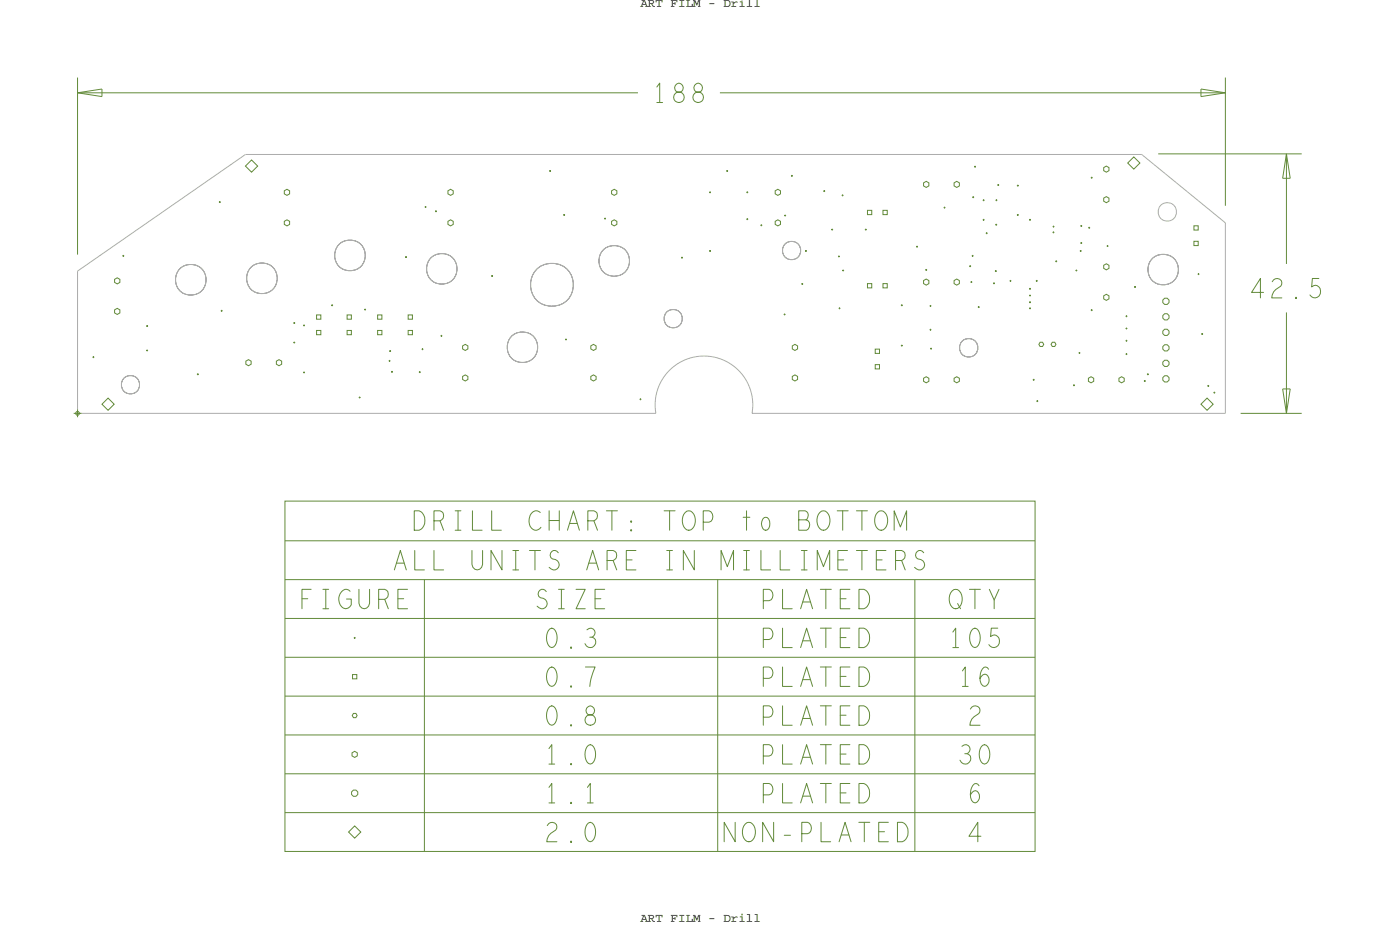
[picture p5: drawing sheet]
<svg xmlns="http://www.w3.org/2000/svg" width="229mm" height="152mm" viewBox="0 0 229 152" stroke-linecap="round" stroke-linejoin="round" font-family="sans-serif">
<defs><g id="words">
<g font-size="3.2" fill="#638b3a">
<text x="86.6" y="86.8">CHART:</text>
<text x="121.4" y="86.8">to</text>
<text x="96.3" y="93.3">ARE</text>
<text x="49" y="99.7">FIGURE</text>
<text x="89.2" y="106.1">0.3</text>
<text x="89.2" y="125.1">1.0</text>
<text x="89.2" y="131.5">1.1</text>
</g>
<g font-size="2.1">
<text x="104.9" y="1.2">ART FILM - Drill</text>
<text x="104.9" y="150.9">ART FILM - Drill</text>
</g>
</g></defs>
<!-- layer: Board Outline -->
<g fill="none" stroke="#638b3a" stroke-width=".16">
<path d="M12.7 15.2h91.8zM12.7 15.2l4 .6zM12.7 15.2l4-.6zM12.7 12.7v29zM16.7 14.6v1.2zM117.9 15.2h82.8zM196.7 14.6v1.2zM196.7 14.6l4 .6zM196.7 15.8l4-.6zM200.7 12.7v21zM189.7 25.2h23.5zM210.1 29.2h1.2z"/>
<path d="M210.7 25.2l-.6 4zM210.7 25.2l.6 4zM210.7 25.2v18zM210.7 51.2v16.5zM203.2 67.7h10zM210.1 63.7h1.2zM210.1 63.7l.6 4zM211.3 63.7l-.6 4z"/>
</g>
<g fill="none" stroke="#acacac" stroke-width=".16">
<path d="M40.2 25.3h146.8zM187 25.3l13.7 11.2zM200.7 36.5v31.2zM12.7 44.4l27.5-19.1zM12.7 44.4v23.3zM12.7 67.7h94.7zM107.4 67.7a8 8 0 0 1 7.9-9.4 8 8 0 0 1 7.9 9.4M123.2 67.7h.1zM123.3 67.7h77.4z"/>
<circle cx="191.2" cy="34.7" r="1.51"/>
<circle cx="31.2" cy="45.8" r="2.52"/>
<circle cx="42.9" cy="45.6" r="2.52"/>
<circle cx="57.3" cy="41.9" r="2.52"/>
<circle cx="72.4" cy="44.1" r="2.51"/>
<circle cx="85.6" cy="56.9" r="2.51"/>
<circle cx="90.4" cy="46.7" r="3.5"/>
<circle cx="100.6" cy="42.8" r="2.52"/>
<circle cx="110.3" cy="52.2" r="1.5"/>
<circle cx="129.6" cy="41" r="1.5"/>
<circle cx="158.7" cy="57" r="1.51"/>
<circle cx="190.5" cy="44.2" r="2.51"/>
<circle cx="21.4" cy="63" r="1.5"/>
</g>
<!-- layer: Nets -->
<g fill="none" stroke="#638b3a" stroke-width=".16">
<path d="M35.8 33.1h.3M36 33v.3M40.2 27.2l1-1 1 1-1 1zM46.6 31.3l.4-.3 .4 .3v.5l-.4 .2-.4-.2zM46.6 36.3l.4-.3 .4 .3v.5l-.4 .2-.4-.2zM69.5 33.9h.3M69.7 33.8v.3M71.2 34.6h.3M71.4 34.5v.3M73.4 36.3l.4-.3 .4 .3v.5l-.4 .2-.4-.2zM73.4 31.3l.4-.3 .4 .3v.5l-.4 .2-.4-.2zM89.9 28h.3"/>
<path d="M90.1 27.9v.3M92.2 35.2h.3M92.4 35.1v.3M98.9 35.8h.3M99.1 35.7v.3M100.2 31.3l.4-.3 .4 .3v.5l-.4 .2-.4-.2zM100.2 36.3l.4-.3 .4 .3v.5l-.4 .2-.4-.2zM116.1 31.5h.3M116.3 31.4v.3M118.9 28h.3M119.1 27.9v.3M122.2 31.5h.3"/>
<path d="M122.2 35.9h.3M122.4 31.4v.3M122.4 35.8v.3M124.5 36.9h.4M124.7 36.8v.3M127 36.3l.4-.3 .4 .3v.5l-.4 .2-.4-.2zM127 31.3l.4-.3 .4 .3v.5l-.4 .2-.4-.2zM128.4 35.3h.4M128.6 35.2v.3M129.5 28.8h.3M129.7 28.7v.3M134.8 31.3h.3"/>
<path d="M135 31.2v.3M136.2 37.6h.3M136.3 37.5v.3M137.9 32h.2M138 31.9v.3M141.6 37.6h.3M141.8 37.5v.3M142.1 34.5h.7v.7h-.7zM144.6 34.5h.7v.7h-.7zM151.3 30l.4-.3 .4 .3v.5l-.4 .2-.4-.2zM154.5 34h.4M154.7 33.9v.3"/>
<path d="M156.3 30l.4-.3 .4 .3v.5l-.4 .2-.4-.2zM159.2 32.3h.3M159.4 32.2v.3M159.5 27.3h.3M159.7 27.2v.3M160.9 36h.3M160.9 32.8h.3M161.1 32.7v.3M161.1 35.9v.3M161.4 38.2h.3M161.6 38.1v.3M163 36.8h.3"/>
<path d="M163 32.8h.3M163.2 36.7v.3M163.2 32.7v.3M163.3 30.3h.4M163.5 30.2v.3M166.5 30.4h.4M166.5 35.2h.4M166.7 30.3v.3M166.7 35.1v.3M168.6 36h.2M168.7 35.9v.3M172.4 38.1h.3"/>
<path d="M172.4 37.1h.3M172.5 37.9v.3M172.5 37v.3M176.9 37h.3M176.9 39.8h.3M177.1 36.9v.3M177.1 39.7v.3M178.2 37.3h.3M178.4 37.2v.3M178.6 29.1h.3M178.8 29v.3M180.8 32.5l.4-.3 .4 .3v.5l-.4 .2-.4-.2z"/>
<path d="M180.8 27.5l.4-.3 .4 .3v.5l-.4 .2-.4-.2zM185.7 25.7l1 1-1 1-1-1zM195.5 37h.7v.7h-.7zM195.5 39.5h.7v.7h-.7zM15.1 58.5h.3M15.3 58.4v.3M18.8 45.8l.4-.3 .4 .3v.5l-.4 .2-.4-.2zM18.8 50.8l.4-.3 .4 .3v.5l-.4 .2-.4-.2zM20 41.9h.3M20.2 41.8v.3M23.9 53.4h.3M23.9 57.4h.3"/>
<path d="M24.1 53.3v.3M24.1 57.3v.3M36.1 50.9h.3M36.3 50.8v.3M40.3 59.2l.4-.3 .4 .3v.5l-.4 .2-.4-.2zM45.3 59.2l.4-.3 .4 .3v.5l-.4 .2-.4-.2zM48 52.9h.3M48 56.1h.3M48.2 52.8v.3M48.2 56v.3M49.6 53.3h.4M49.8 53.2v.3"/>
<path d="M51.8 54.1h.7v.7h-.7zM51.8 51.6h.7v.7h-.7zM54.3 50h.2M54.4 49.9v.3M56.8 54.1h.7v.7h-.7zM56.8 51.6h.7v.7h-.7zM59.6 50.7h.3M59.8 50.6v.3M61.8 54.1h.7v.7h-.7zM61.8 51.6h.7v.7h-.7zM63.6 59.1h.3M63.7 57.5h.3"/>
<path d="M63.8 59v.3M63.9 57.4v.3M66.3 42.1h.3M66.5 42v.3M66.8 54.1h.7v.7h-.7zM66.8 51.6h.7v.7h-.7zM69 57.2h.3M69.2 57.1v.3M72.1 55h.3M72.3 54.9v.3M75.8 56.7l.4-.3 .4 .3v.5l-.4 .2-.4-.2zM80.4 45.2h.3"/>
<path d="M80.6 45.1v.3M92.5 55.6h.3M92.7 55.5v.3M96.8 56.7l.4-.3 .4 .3v.5l-.4 .2-.4-.2zM111.5 42.2h.3M111.7 42.1v.3M116.1 41.1h.3M116.3 41v.3M128.4 51.5h.2M128.5 51.4v.3M129.8 56.7l.4-.3 .4 .3v.5l-.4 .2-.4-.2zM131.2 46.5h.4"/>
<path d="M131.4 46.4v.3M131.8 41.1h.3M132 41v.3M137.2 42h.4M137.3 50.5h.3M137.4 41.9v.3M137.5 50.4v.3M137.9 44.3h.4M138.1 44.2v.3M142.1 46.5h.7v.7h-.7zM143.3 57.2h.7v.7h-.7zM143.3 59.7h.7v.7h-.7z"/>
<path d="M144.6 46.5h.7v.7h-.7zM147.5 50h.3M147.5 56.6h.3M147.7 49.9v.3M147.7 56.5v.3M150 40.4h.3M150.2 40.3v.3M151.3 46l.4-.3 .4 .3v.5l-.4 .2-.4-.2zM151.5 44.2h.3M151.7 44.1v.3M152.2 50.1h.3M152.2 54h.3"/>
<path d="M152.4 57.1h.2M152.4 50v.3M152.4 53.9v.3M152.5 57v.3M156.3 46l.4-.3 .4 .3v.5l-.4 .2-.4-.2zM158.7 43.6h.4M158.9 43.5v.3M158.9 46.2h.3M159.1 46.1v.3M159.1 41.9h.4M159.3 41.8v.3M160.2 50.3h.3"/>
<path d="M160.3 50.2v.3M162.6 46.4h.4M162.8 46.3v.3M163 44.4h.3M163.1 44.3v.3M165.3 46h.3M165.5 45.9v.3M168.6 47.3h.2M168.6 49.5h.2M168.6 48.4h.2M168.6 50.5h.2M168.7 47.2v.3"/>
<path d="M168.7 48.3v.3M168.7 49.4v.3M168.7 50.4v.3M169.7 46h.2M169.8 45.9v.3M170.4 56.1h.3l.2 .3-.2 .3h-.3l-.3-.3zM172.3 56.1h.4l.2 .3-.2 .3h-.4l-.1-.3zM172.9 42.8h.3M173 42.7v.3M176.1 44.3h.3M176.3 44.2v.3M176.6 57.8h.3"/>
<path d="M176.8 57.7v.3M176.8 41.1h.3M177 41v.3M178.6 50.8h.3M178.8 50.7v.3M180.8 48.5l.4-.3 .4 .3v.5l-.4 .2-.4-.2zM180.8 43.5l.4-.3 .4 .3v.5l-.4 .2-.4-.2zM181.3 40.3h.2M181.4 40.2v.3M184.3 51.8h.3M184.3 53.8h.3M184.3 58h.3"/>
<path d="M184.3 55.8h.3M184.5 51.7v.3M184.5 53.7v.3M184.5 55.7v.3M184.5 57.9v.3M185.7 47h.3M185.9 46.9v.3M196.1 44.9h.4M196.3 44.8v.3M196.8 54.7h.2M196.9 54.6v.3M17.7 65.2l1 1-1 1-1-1z"/>
<path d="M32.2 61.3h.4M32.4 61.2v.3M49.6 61h.4M49.8 60.9v.3M58.7 65.1h.3M58.9 65v.3M64 60.9h.3M64.2 60.8v.3M68.6 61h.3M68.7 60.8v.3M75.8 61.7l.4-.3 .4 .3v.5l-.4 .2-.4-.2zM96.8 61.7l.4-.3 .4 .3v.5l-.4 .2-.4-.2z"/>
<path d="M104.8 65.4h.3M104.9 65.3v.3M129.8 61.7l.4-.3 .4 .3v.5l-.4 .2-.4-.2zM151.3 62l.4-.3 .4 .3v.5l-.4 .2-.4-.2zM156.3 62l.4-.3 .4 .3v.5l-.4 .2-.4-.2zM169.1 62.2h.3M169.3 62.1v.3M169.7 65.7h.3M169.9 65.6v.3M175.7 63.1h.3M175.9 63v.3M178.3 62l.4-.3 .4 .3v.5l-.4 .2-.4-.2z"/>
<path d="M183.3 62l.4-.3 .4 .3v.5l-.4 .2-.4-.2zM187.3 62.4h.4M187.5 62.3v.3M187.8 61.3h.3M188 61.2v.3M197.7 65.2l1 1-1 1-1-1zM197.7 63.2h.3M197.9 63.1v.3M198.7 64.3h.3M198.9 64.2v.3"/>
<circle cx="191" cy="57" r=".55"/>
<circle cx="191" cy="54.4" r=".55"/>
<circle cx="191" cy="49.4" r=".55"/>
<circle cx="191" cy="59.5" r=".55"/>
<circle cx="191" cy="51.9" r=".55"/>
<circle cx="191" cy="62.1" r=".55"/>
</g>
<!-- layer: Text -->
<g fill="none" stroke="#638b3a" stroke-width=".16">
<path d="M107.6 14.3l.4-.7v3.2M107.6 16.8h.9M110.6 14a.73 .73 0 0 0 0 .8 .73 .73 0 0 0 .8 .3 .86 .86 0 0 1 .5 1.3 .86 .86 0 0 1-1.4 0 .86 .86 0 0 1 .5-1.3 .72 .72 0 0 0 .9-.9 .72 .72 0 0 0-1.3-.2zM113.8 14a.73 .73 0 0 0 0 .8 .73 .73 0 0 0 .7 .3 .86 .86 0 0 1 .6 1.3 .86 .86 0 0 1-1.5 0 .86 .86 0 0 1 .5-1.3 .72 .72 0 0 0 .9-.9 .72 .72 0 0 0-1.2-.2zM206.9 47.9h-1.9l1.4-2.3v3.2M208.4 46.1a.8 .8 0 0 1 1.1-.4 .8 .8 0 0 1 .2 1.2 2.14 2.14 0 0 0-1.4 1.9h1.6M212.2 48.7h.1l.1 .1-.1 .1zM216 45.6h-1.1l-.1 1.4a.91 .91 0 0 1 1.2-.1 .91 .91 0 0 1 .3 1.2 .92 .92 0 0 1-.8 .7 .92 .92 0 0 1-1-.5M51 96.5h-1.5v3.2M52.9 96.5h.9M53.4 96.5v3.2M57.3 96.8a.94 .94 0 0 0-1.6 .4 1.68 1.68 0 0 0 .9 2.5l.4-.1 .5-.5v-1h-.8"/>
<path d="M58.8 96.5v2.3a.87 .87 0 0 0 .9 .9 .87 .87 0 0 0 .8-.9v-2.3M62 98.2h1a.86 .86 0 0 0 .6-.9 .86 .86 0 0 0-.6-.8h-1v3.2M64.6 93.3l1-3.1 .9 3.1M64.9 92.2h1.3M66.7 96.5h-1.5v3.2h1.5M67.8 83.7h.8a1.81 1.81 0 0 1 0 3.1h-.8zM67.9 90.2v3.1h1.6M71.1 85.3h1a.86 .86 0 0 0 .6-.8 .86 .86 0 0 0-.6-.8h-1v3.1M71.1 90.2v3.1h1.6M72.1 85.3l.6 1.5M74.5 83.7h1M74.5 86.8h1"/>
<path d="M75 83.7v3.1M77.3 90.2v2.2a.87 .87 0 0 0 .9 .9 .87 .87 0 0 0 .8-.9v-2.2M77.4 83.7v3.1h1.6M80.5 83.7v3.1h1.6M82.2 90.2v3.1l-1.8-3.1v3.1M84 90.2h.9M84 93.3h.9M84.5 90.2v3.1M86.7 90.2h1.8M87.6 90.2v3.1M88.5 83.9a1 1 0 0 0-1.7 .5 1.73 1.73 0 0 0 .8 2.4 1.11 1.11 0 0 0 1-.4M89.5 96.9a.72 .72 0 0 0-1.2-.1 .72 .72 0 0 0 .2 1.1 .91 .91 0 0 1 1.1 .8 .91 .91 0 0 1-1 1l-.6-.4"/>
<path d="M89.9 83.7v3.1M91.4 90.5a.72 .72 0 0 0-1.1-.1 .72 .72 0 0 0 .2 1.1 .91 .91 0 0 1 1.1 .9 .91 .91 0 0 1-1 .9l-.7-.4M91.5 96.5h.9M91.5 99.7h.9M91.6 83.7v3.1M91.9 96.5v3.2M92.9 86.8l1-3.1 1 3.1M94.3 96.5h1.5l-1.5 3.2h1.5M96.1 93.3l1-3.1 .9 3.1M96.3 85.3h1a.86 .86 0 0 0 .6-.8 .86 .86 0 0 0-.6-.8h-1v3.1M97.5 98.1h.9M99 96.5h-1.5v3.2h1.5"/>
<path d="M99.3 83.7h1.8M99.4 91.8h1a.86 .86 0 0 0 .6-.8 .86 .86 0 0 0-.6-.8h-1v3.1M100.2 83.7v3.1M104.2 90.2h-1.6v3.1h1.6M108.8 83.7h1.8M109.2 90.2h.9M109.2 93.3h.9M109.7 83.7v3.1M109.7 90.2v3.1M112.2 83.9a.93 .93 0 0 1 1-.2 .93 .93 0 0 1 .6 .9 1.91 1.91 0 0 1-.7 2.2 1.18 1.18 0 0 1-1.3-1.3 1.93 1.93 0 0 1 .4-1.6zM113.7 90.2v3.1l-1.8-3.1v3.1M115.2 85.5h.9a1 1 0 0 0 .7-.9 1 1 0 0 0-.7-.9h-.9v3.1"/>
<path d="M118.1 93.3v-3.1l1 2.6 1-2.6v3.1M121.8 90.2h.9M121.8 93.3h.9M122.3 83.7v3.1M122.3 90.2v3.1M124.6 90.2v3.1h1.6M125 98.4h1a1 1 0 0 0 .6-.9 1 1 0 0 0-.6-1h-1v3.2M127.8 90.2v3.1h1.6M128.2 96.5v3.2h1.6M130.8 85.1h1.2a.93 .93 0 0 1 .6 .9 .93 .93 0 0 1-.5 .8h-1.3v-3.1h1.1a.85 .85 0 0 1 .1 1.4M131.1 99.7l1-3.2 1 3.2M131.2 90.2h1"/>
<path d="M131.2 93.3h1M131.5 98.6h1.2M131.7 90.2v3.1M133.8 93.3v-3.1l1.1 2.6 1-2.6v3.1M134.3 83.9a.93 .93 0 0 1 1-.2 .93 .93 0 0 1 .5 .9 1.91 1.91 0 0 1-.6 2.2 1.18 1.18 0 0 1-1.4-1.3 1.93 1.93 0 0 1 .5-1.6zM134.4 96.5h1.8M135.3 96.5v3.2M137.1 83.7h1.8M137.2 91.7h1M137.6 98.1h1M138 83.7v3.1M138.8 90.2h-1.6v3.1h1.6"/>
<path d="M139.2 96.5h-1.6v3.2h1.6M140.3 83.7h1.8M140.3 90.2h1.8M140.7 96.5h.8a1.81 1.81 0 0 1 0 3.2h-.8zM141.2 83.7v3.1M141.2 90.2v3.1M143.5 91.7h1M143.7 83.9a.93 .93 0 0 1 1-.2 .93 .93 0 0 1 .6 .9 1.91 1.91 0 0 1-.7 2.2 1.18 1.18 0 0 1-1.3-1.3 1.93 1.93 0 0 1 .4-1.6zM145.1 90.2h-1.6v3.1h1.6M146.4 86.8v-3.1l1.1 2.6 1-2.6v3.1M146.7 91.8h1a.86 .86 0 0 0 .6-.8 .86 .86 0 0 0-.6-.8h-1v3.1M147.7 91.8l.6 1.5"/>
<path d="M151.3 90.5a.72 .72 0 0 0-1.2-.1 .72 .72 0 0 0 .2 1.1 .91 .91 0 0 1 1.2 .9 .91 .91 0 0 1-1 .9l-.7-.4M155.9 96.8a.93 .93 0 0 1 1.1-.2 .93 .93 0 0 1 .5 .9 1.91 1.91 0 0 1-.7 2.2 1.18 1.18 0 0 1-1.3-1.4 1.93 1.93 0 0 1 .4-1.5zM156.8 98.9l.5 .8M158.8 96.5h1.8M159.7 96.5v3.2M162 96.5l.8 1.8v1.4M163.6 96.5l-.8 1.8M90.1 103a.71 .71 0 0 1 1 .6 2.25 2.25 0 0 1-.4 2.4 .71 .71 0 0 1-1-.6 2.25 2.25 0 0 1 .4-2.4zM90.1 109.4a.71 .71 0 0 1 1 .5 2.25 2.25 0 0 1-.4 2.4 .71 .71 0 0 1-1-.6 2.25 2.25 0 0 1 .4-2.3zM90.1 115.7a.71 .71 0 0 1 1 .6 2.25 2.25 0 0 1-.4 2.4 .71 .71 0 0 1-1-.6 2.25 2.25 0 0 1 .4-2.4zM93.4 112.4l.1-.1 .1 .2h-.1zM93.4 118.7h.1l.1 .1-.1 .1z"/>
<path d="M95.9 109.2h1.6l-.7 2-.2 1.2M96.1 116a.73 .73 0 0 0 0 .8 .73 .73 0 0 0 .8 .3 .86 .86 0 0 1 .5 1.3 .86 .86 0 0 1-1.4 0 .86 .86 0 0 1 .5-1.3 .72 .72 0 0 0 .9-.9 .72 .72 0 0 0-1.3-.2zM96.1 103.2a.76 .76 0 0 1 1.2 0 .76 .76 0 0 1-.3 1.2M125 104.7h1a1 1 0 0 0 .6-.9 1 1 0 0 0-.6-.9h-1v3.2M125 111.1h1a1 1 0 0 0 .6-.9 1 1 0 0 0-.6-1h-1v3.2M125 117.5h1a1 1 0 0 0 .6-1 1 1 0 0 0-.6-.9h-1v3.2M128.2 102.9v3.2h1.6M128.2 109.2v3.2h1.6M128.2 115.6v3.2h1.6M131.1 106.1l1-3.2 1 3.2M131.1 112.4l1-3.2 1 3.2M131.1 118.8l1-3.2 1 3.2"/>
<path d="M131.5 105h1.2M131.5 111.3h1.2M131.5 117.7h1.2M134.4 102.9h1.8M134.4 109.2h1.8M134.4 115.6h1.8M135.3 102.9v3.2M135.3 109.2v3.2M135.3 115.6v3.2M137.6 104.4h1M137.6 110.8h1M137.6 117.1h1"/>
<path d="M139.2 102.9h-1.6v3.2h1.6M139.2 109.2h-1.6v3.2h1.6M139.2 115.6h-1.6v3.2h1.6M140.7 102.9h.8a1.81 1.81 0 0 1 0 3.2h-.8zM140.7 109.2h.8a1.81 1.81 0 0 1 0 3.2h-.8zM140.7 115.6h.8a1.81 1.81 0 0 1 0 3.2h-.8zM156.1 103.5l.4-.6v3.2M156.1 106.1h.9M157.6 109.9l.5-.7v3.2M157.6 112.4h1M158.9 116.1a.8 .8 0 0 1 1.2-.4 .8 .8 0 0 1 .2 1.2 2.14 2.14 0 0 0-1.5 1.9h1.7M159.4 103a.71 .71 0 0 1 1 .6 2.25 2.25 0 0 1-.4 2.4 .71 .71 0 0 1-1-.6 2.25 2.25 0 0 1 .4-2.4z"/>
<path d="M161.9 109.6l-.5-.4a1.15 1.15 0 0 0-.8 1.1 2.02 2.02 0 0 0 .4 2 .76 .76 0 0 0 .8-.1 .76 .76 0 0 0 .2-.8 .71 .71 0 0 0-.3-.9 .71 .71 0 0 0-.9 .2l-.3 .4M163.4 102.9h-1l-.2 1.4a.91 .91 0 0 1 1.2-.1 .91 .91 0 0 1 .3 1.2 .92 .92 0 0 1-.8 .7 .92 .92 0 0 1-.9-.5M89.6 135.2a.8 .8 0 0 1 1.2-.5 .8 .8 0 0 1 .2 1.3 2.14 2.14 0 0 0-1.5 1.9h1.7M89.9 122.6l.5-.6v3.1M89.9 129l.5-.7v3.2M93.4 137.8h.1l.1 .1-.1 .1zM96.2 129l.5-.7v3.2M96.4 122.1a.71 .71 0 0 1 1 .6 2.25 2.25 0 0 1-.4 2.3 .71 .71 0 0 1-1-.5 2.25 2.25 0 0 1 .4-2.4zM96.4 134.8a.71 .71 0 0 1 1 .6 2.25 2.25 0 0 1-.4 2.4 .71 .71 0 0 1-1-.6 2.25 2.25 0 0 1 .4-2.4zM120.4 134.7v3.2l-1.8-3.2v3.2M122.1 135a.93 .93 0 0 1 1-.2 .93 .93 0 0 1 .5 .8 1.91 1.91 0 0 1-.6 2.2 1.18 1.18 0 0 1-1.4-1.3 1.93 1.93 0 0 1 .5-1.5zM125 123.8h1a1 1 0 0 0 .6-.9 1 1 0 0 0-.6-.9h-1v3.1"/>
<path d="M125 130.2h1a1 1 0 0 0 .6-.9 1 1 0 0 0-.6-1h-1v3.2M126.7 134.7v3.2l-1.8-3.2v3.2M128.2 122v3.1h1.6M128.2 128.3v3.2h1.6M128.4 136.8h1.1M131.1 125.1l1-3.1 1 3.1M131.1 131.5l1-3.2 1 3.2M131.3 136.5h1a1 1 0 0 0 .6-.9 1 1 0 0 0-.6-.9h-1v3.2M131.5 124h1.2M131.5 130.4h1.2M134.4 122h1.8M134.4 128.3h1.8"/>
<path d="M134.5 134.7v3.2h1.5M135.3 122v3.1M135.3 128.3v3.2M137.4 137.9l1-3.2 1 3.2M137.6 123.5h1M137.6 129.9h1M137.8 136.8h1.2M139.2 122h-1.6v3.1h1.6M139.2 128.3h-1.6v3.2h1.6M140.7 134.7h1.8M140.7 122h.8a1.81 1.81 0 0 1 0 3.1h-.8zM140.7 128.3h.8a1.81 1.81 0 0 1 0 3.2h-.8z"/>
<path d="M141.6 134.7v3.2M143.9 136.2h1M145.5 134.7h-1.6v3.2h1.6M147 134.7h.8a1.81 1.81 0 0 1 0 3.2h-.8zM157.5 122.2a.76 .76 0 0 1 1.3 .1 .76 .76 0 0 1-.4 1.1M158 123.4a.87 .87 0 0 1 .9 1.2 .87 .87 0 0 1-1.4 .3l-.3-.4M160.3 128.7l-.4-.4a1.15 1.15 0 0 0-.9 1.1 2.02 2.02 0 0 0 .4 2 .76 .76 0 0 0 .8-.1 .76 .76 0 0 0 .2-.8 .71 .71 0 0 0-.3-.9 .71 .71 0 0 0-.9 .2l-.3 .4M160.7 137h-2l1.5-2.3v3.2M160.9 122.1a.71 .71 0 0 1 1.1 .6 2.25 2.25 0 0 1-.4 2.3 .71 .71 0 0 1-1.1-.5 2.25 2.25 0 0 1 .4-2.4z"/>
</g>
<!-- layer: Drawing Origin -->
<path d="M12.1 67.7h1.2M12.5 67.5l.2-.1 .2 .1v.4l-.2 .1-.2-.1zM12.7 67.1v1.2" fill="none" stroke="#638b3a" stroke-width=".16"/>
<!-- layer: All Others -->
<g fill="none" stroke="#638b3a" stroke-width=".16">
<path d="M46.7 88.6h122.8zM46.7 94.9h122.8zM46.7 82.1h122.8v57.4h-122.8zM69.5 94.9v44.6zM117.5 94.9v44.6zM149.8 94.9v44.6zM46.7 101.3h122.8zM46.7 107.7h122.8zM46.7 114h122.8zM57.7 110.5h.7v.7h-.7zM57.9 116.8h.4l.2 .4-.2 .3h-.4l-.2-.3zM57.9 104.5h.3"/>
<path d="M58.1 104.3v.3M46.7 120.4h122.8zM46.7 126.7h122.8zM46.7 133.1h122.8zM57.1 136.3l1-1 1 1-1 1zM57.7 123.3l.4-.2 .4 .2v.5l-.4 .3-.4-.3z"/>
<circle cx="58.1" cy="129.9" r=".55"/>
</g>
<use href="#words"/>
</svg>
